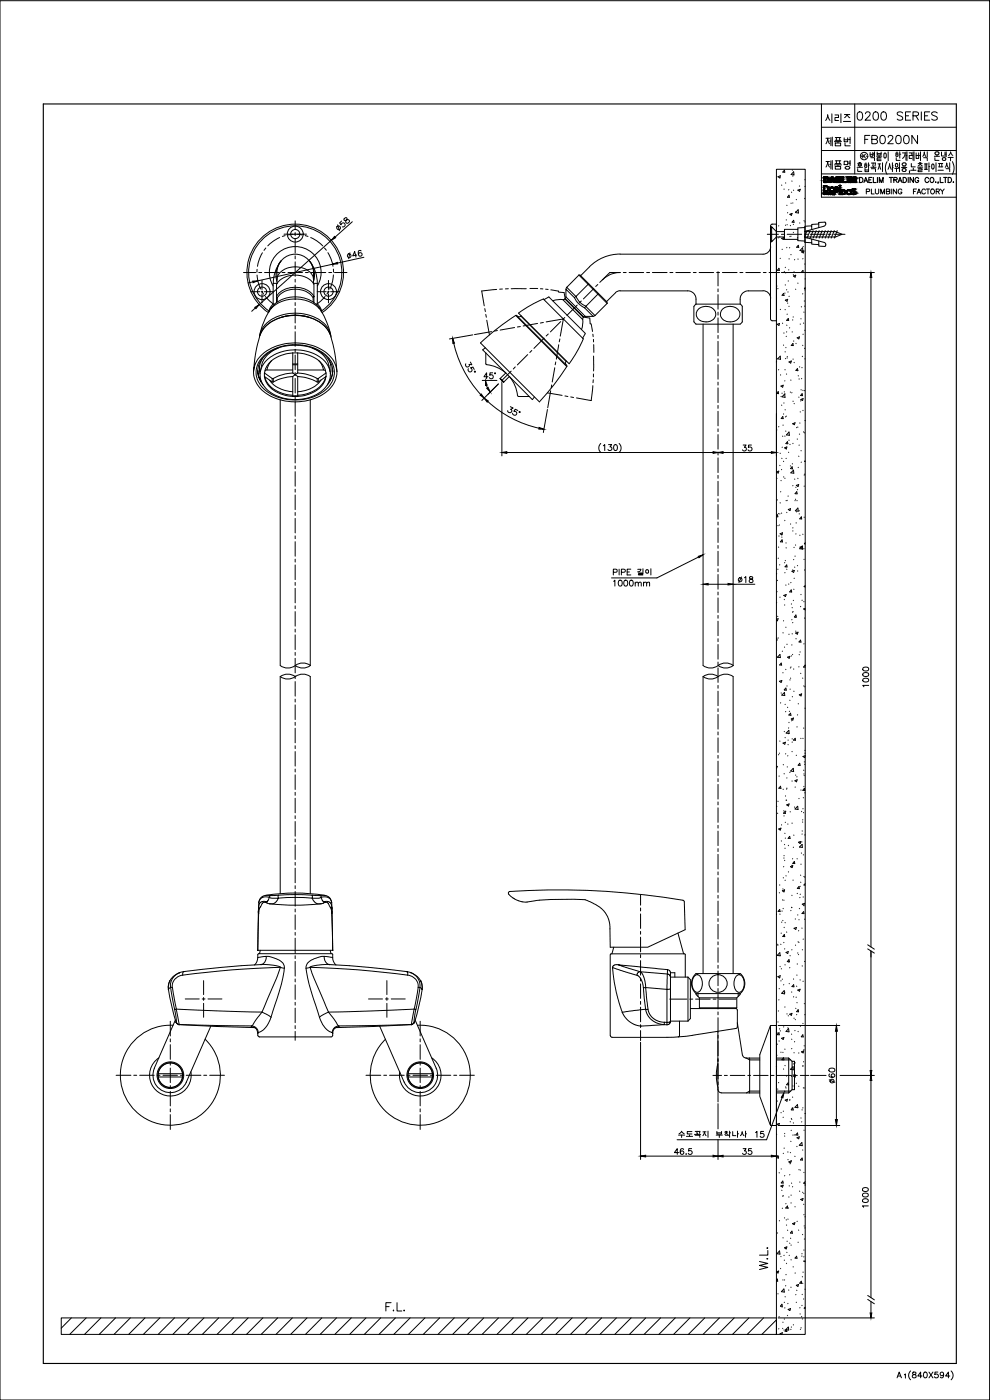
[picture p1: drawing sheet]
<svg xmlns="http://www.w3.org/2000/svg" width="297mm" height="420mm" viewBox="0 0 297 420" stroke-linecap="round" stroke-linejoin="round" font-family="sans-serif">
<defs><g id="words">
<text font-size="10.6" x="242.4" y="53.6">제품명</text>
<g font-size="8.8">
<text x="242.4" y="38.1">시리즈</text>
<text x="242.4" y="45.2">제품번</text>
</g>
<text font-size="7.5" x="99.8" y="70.6">58</text>
<text font-size="6.2" x="103" y="79">46</text>
<g font-size="5.7">
<text x="256.1" y="37.4">0200 SERIES</text>
<text x="258.2" y="44.4">FB0200N</text>
</g>
<g font-size="4.9">
<text x="143.9" y="115">45°</text>
<text x="221.5" y="136.5">35</text>
<text x="182.7" y="177.1">1000mm</text>
<text x="220.1" y="176">18</text>
<text x="261.4" y="207.4" transform="rotate(-90 261.4 207.4)">1000</text>
<text x="201.1" y="347.8">46.5</text>
<text x="221.5" y="347.8">35</text>
<text x="261.4" y="363.7" transform="rotate(-90 261.4 363.7)">1000</text>
</g>
<text font-size="4.4" x="258.6" y="59.3">PLUMBING FACTORY</text>
</g></defs>
<!-- layer: DWG -->
<g fill="none" stroke="#000" stroke-width=".3">
<path d="M186.1 76.2a13 13 0 0 0-9.2 3.9M231.2 67.8v28M231.2 67.8l.3-.5h1.5v29h-1.3l-.5-.5M231.2 74a2.26 2.26 0 0 1-2.2 2.3h-42.9M231.5 68.1h-.2v4.5h.2M235.4 68.8h4v3h-4zM235.4 69.5h-2.4l-1.5-1.4v4.5l1.5-1.5h2.4M239.4 71.8v.4l2.1 .1M241.5 68.3v4M241.5 68.3v-.4l2-.1v1.1M241.5 69.5h9.2l1.9 .8-1.9 .8h-9.2M241.5 68.3l-2.1 .1v.4"/>
<path d="M241.5 72.3v.4l2 .2M241.5 71.2l5.7 1.5M242.1 69.2l-.7 1.9M243.1 69.2l-1 2.3M243.5 72.9v.4l2.2 .1v.5l1.8 .1M243.5 71.8v1.1M244 69.2l-.9 2.3M244.9 69.2l-.9 2.3M245.7 67.2v1.1M245.7 72.3v1.1M245.8 69.2l-.9 2.3M246.7 69.2l-.9 2.3"/>
<path d="M247.2 67.9l-5.7 1.6M247.2 72.7l.5 .5v.5M247.6 69.2l-.9 2.3M247.7 67.2l-.1-.5-1.9 .1v.4l-2.2 .2v.4M247.7 73.7l-.2 .2M247.8 67.2l-.2 .4-.4 .3M248.5 69.2l-.9 2.3M249.4 69.2l-.9 2.3M250.3 69.2l-.9 2.3M251.2 69.2l-.9 2.3M80.5 93.8a14.5 14.5 0 0 1-2.8-21.6 14.5 14.5 0 0 1 21.8 0 14.5 14.5 0 0 1-2.9 21.6M80.7 93.3a14 14 0 0 1-2.6-20.8 14 14 0 0 1 21 0 14 14 0 0 1-2.6 20.8"/>
<path d="M81.4 92.6a8.8 8.8 0 0 1 8.8-3.4l.5 .1a7.4 7.4 0 0 1 5.1 3.3M81.7 92.1l-.7 .7-.3 .8M81.9 91.3h.5M82 85.8a7.8 7.8 0 0 1 6.6-11.8 7.8 7.8 0 0 1 6.6 11.8M82 85v6.3l-.9 1-.4 1.3M82 85h1.1M83 90.8v-5.5a7.2 7.2 0 0 1 9.2-1.9l1 .7 1 1.2v5.5M83.1 84.5a6.7 6.7 0 0 1 1.2-6.1 10.8 10.8 0 0 0-2.3 6.6M83.1 85.1a9 9 0 0 1 1.1-6.6 5.5 5.5 0 0 1 6.1-1.9 5.5 5.5 0 0 1 3.8 5.2v3.3M83.1 84a4.7 4.7 0 0 1 5-3.9 5.4 5.4 0 0 1 5.9 3.4l.1 .5M83.2 90.6v-1.3l-.1-.1a3.1 3.1 0 0 1 2.3-2.3 7.1 7.1 0 0 1 8.8 2.1l-.3 .3 .1 1.3M83.2 89.3a6.9 6.9 0 0 1 10.7 0"/>
<path d="M84.5 95.2a9.3 9.3 0 0 0-6.5 5.5M88.6 94.6l-2.2 .1-1.9 .5M88.6 94.6l-4.1 .6M88.6 94.6l2.2 .1 1.9 .5M88.6 94.6l4.1 .6M92.7 95.2a9.3 9.3 0 0 1 6.5 5.5M94.1 84.5a6.8 6.8 0 0 0-1.2-6.1 10.8 10.8 0 0 1 2.3 6.6M94.1 85h1.1M95.2 85v6.3h-.4M95.3 91.3l.8 1 .5 1.3M95.5 92.1l.7 .7 .3 .8M154.7 94.7l15.4 15.3"/>
<path d="M154.7 94.7l-5.9 4.2-4.6 4 17.6 17.7a73.8 73.8 0 0 0 8.3-10.6M154.8 94.7h.2l15.1 15M155.2 94.9l.6 .2 .5-.2M156.3 94.9l13.6 13.5M156.4 94.8l-.1 .1M163 89.7l12 12M163.1 89.7l-4.3 2.2-3.2 2.1 15.2 15.2M163.2 89.9l1.5-.8 10.9 11-.8 1.4M168.9 90l5.9 5.8M168.9 89.9h-1.5l-1.5 .4M169.6 89.7l-.7 .2M169.8 89.1v-2.3l2.5 2.5"/>
<path d="M169.8 89.1l-.2 .5M169.8 89.1l5.8 5.9M170.1 86.2l-.3 .6M172.8 88.9a5.4 5.4 0 0 0 3 3M172.8 88.9l-.5 .4a6.2 6.2 0 0 0 3.1 3.1M173.7 82.6h.3l8.2 8.1v.4M173.7 82.6l-3.6 3.6 2.7 2.8M173.7 82.6l8.5 8.5M175 95.2l-5.5-5.5 5.5 5.5M175 95.2h.1M175.1 95.2l-.3 .4v1.8l-.3 1.5M175.4 92.4l2.6 2.6h-2.4"/>
<path d="M175.6 95l-.5 .2M175.8 91.9l2.7 2.8M175.8 91.9l-.4 .5M176.7 85.2l-3.9 3.7M176.9 80.1l-2.7 2.7M178.5 94.7l-.5 .2M179.5 88.1l-3.7 3.8M182.2 91.1l-3.7 3.6M184.7 87.9l-2.7 2.6M186.1 87.3h20.2a2.46 2.46 0 0 1 2.5 2.5v1.5l-.6 .6v4.7l.6 .7M186.1 87.2l-.8 .2-.6 .4M208.8 91.3h13.3"/>
<path d="M209.5 92.8a3.2 3.2 0 0 1 5.3 1.3 2.98 2.98 0 0 1-4.7 2.1 2.07 2.07 0 0 1-.6-3.4zM210.9 97.3v102.4M216.7 92.8a3.3 3.3 0 0 1 5.3 1 2.84 2.84 0 0 1-1.5 2.6 2.84 2.84 0 0 1-2.9-.1 2.07 2.07 0 0 1-.9-3.5zM220 97.3v102.4M222.1 91.3l.6 .6v4.7l-.6 .7h-13.3M228.9 87.3h-4.3a2.46 2.46 0 0 0-2.5 2.5v1.5M229 87.2a2.26 2.26 0 0 1 2.2 2.3M76.1 111.5a9.2 9.2 0 0 0 7.2 8.3 15.3 15.3 0 0 0 16.3-3.8 7.1 7.1 0 0 0 1.5-4.5M77.3 111.2v.2a8 8 0 0 1 6.2-7 13.7 13.7 0 0 1 15.1 3.5 5.6 5.6 0 0 1 1.2 3.5M78 100.7a46.6 46.6 0 0 0-1.9 10.8 9.7 9.7 0 0 1 7.9-8 15.5 15.5 0 0 1 15.3 3.7 7.8 7.8 0 0 1 1.8 4.3M78 100.4a8.8 8.8 0 0 1 7.3-6 12.5 12.5 0 0 1 12.9 3.7l1 2.3M78 100.7a9 9 0 0 1 6.9-5.6 12.8 12.8 0 0 1 13.6 4.1l.7 1.5"/>
<path d="M78.1 111.4a8.6 8.6 0 0 1 7.2-6 12.5 12.5 0 0 1 12.5 3.4l.7 1.1 .5 1.5M78.1 111.4a7.1 7.1 0 0 0 5.3 7.6 13.2 13.2 0 0 0 14.2-2.7 5.8 5.8 0 0 0 1.4-4.9M78.4 114.5l-.6-1.1-.5-2a6.4 6.4 0 0 0 1.7 4.1M78.7 107.6l-.8 2.2 .1 2.4M79.1 106.8a14.8 14.8 0 0 1 19.5 .6 6.6 6.6 0 0 1-1.6 10.2 14.7 14.7 0 0 1-18.6-1.7 6.4 6.4 0 0 1 .7-9.1zM79.3 111.9l2.4 1.7M79.4 111.9l-.1 1.1 2.4 1.6M79.4 113a7.2 7.2 0 0 0 5.7 5.5l2.7 .5M79.4 113.1a7.6 7.6 0 0 0 6.5 5.3l1.9 .2M80.1 111h7.7M80.9 114.1a9.3 9.3 0 0 0 6.9 3.5M81.5 108.2a5.1 5.1 0 0 0-1.4 2.8l-.6 .3"/>
<path d="M81.7 114.6h.3M81.7 113.6h.3M81.7 113.6v1M82 113.6v1M83.5 104.4a7.7 7.7 0 0 0-5 5.3l-.4 1.7M87.8 105.9a9.4 9.4 0 0 0-7.7 4l-.7 2M87.8 111.9l.8 .5-.8 .6M87.8 113a14.2 14.2 0 0 0-5.8 1.6M87.8 111.9a14.2 14.2 0 0 0-5.8 1.7M87.8 119h1.5M87.8 105.9v6M87.8 113v6"/>
<path d="M87.8 109.2h1.5M87.8 109.5h1.5M87.8 118.8h1.5M87.8 105.9h1.5M89.3 105.9a9.4 9.4 0 0 1 7.8 4l.7 2M89.3 111.9l-.7 .5 .7 .6v6M89.3 113a14.2 14.2 0 0 1 5.9 1.6M89.3 111.9a14.2 14.2 0 0 1 5.9 1.7M89.3 111h7.7M89.3 105.9v6M93.6 104.4a7.7 7.7 0 0 1 5.1 5.3l.3 1.7M95.2 114.6h.3"/>
<path d="M95.2 113.6h.3M95.2 113.6v1M95.5 113.6v1M95.7 108.2a5.4 5.4 0 0 1 1.3 2.8l.7 .3M96.3 114a8.9 8.9 0 0 1-7 3.6M97.7 113.1a7.6 7.6 0 0 1-6.4 5.3l-2 .2M97.8 113a7.2 7.2 0 0 1-5.7 5.5l-2.8 .5M97.8 111.9v1.1l-2.3 1.6M97.8 111.9l-2.3 1.7M98.4 107.6l.9 2.2-.2 2.4M99.2 100.4a16 16 0 0 0-4.4-8.7 10.6 10.6 0 0 0-13.6 1.1 22.3 22.3 0 0 0-3.3 8.4M99.2 100.7a46.6 46.6 0 0 1 1.9 10.8"/>
<path d="M99.2 100.4l.1 .8M99.8 111.4l-.3 1.6-.7 1.5M99.8 111.4a6.4 6.4 0 0 1-1.6 4.1M99.8 111.2v.2M145.6 104.4l-.8 .6 14.9 14.9 .7-.8M145.8 105.9v3.3M145.8 109.2l.1 .2a11.4 11.4 0 0 1 5.8 2.5l-1.7 1.7M151.1 114.7l1.7-1.7a10.4 10.4 0 0 1 2.5 5.7M155.3 118.7l.3 .3M155.5 119h3.3M169.9 108.5l-.2 .5 .2 .5M170 109.7l.1 .3"/>
<path d="M175 101.7l-2.1 4.2-2.1 3.2M84.1 120v79.7M93.1 120v79.7M84.1 203.1v65.1M93.1 203.1v65.1M210.9 203.1v89.1M220 203.1v89.1M50.5 296.9l1 5 1.3 4.9M50.9 294.4l-.3 .9-.1 1.6M50.9 294.4l-.3 1v1.5M51.7 296.3l1.2 6.5M53.8 291.9a4.5 4.5 0 0 0-2.4 6.1l1 4.9"/>
<path d="M53.8 291.9l-.5 .2a5 5 0 0 0-2.4 2.3M54.8 292.7a3.4 3.4 0 0 0-3.1 3.6h-.5l-.7 .6M55.1 291.6l-.3 .5v.6M55.1 291.6l-1.3 .3M77.3 287.4l2.6-.4-.4 1.7-1.1 .8M77.3 287.4l-.2 1.2-.8 1M77.3 286.5v.9M77.6 286.2h22M77.6 286.2l-.2 .2M78.1 285.2l-.2 1M78.4 289.5a288.8 288.8 0 0 0-23.3 2.1M78.4 289.5h2.2a7.4 7.4 0 0 1 3.6 .7l-1.3 3.6-4.3 9.9"/>
<path d="M78.4 289.5h-.1M79.9 287a6.7 6.7 0 0 1 5.2 2.5l.2 1.1M85.3 290.6a10 10 0 0 0-4.9-.2l-11 .7-14.6 1.6M85.3 290.6a52.2 52.2 0 0 1-3.4 12.8l-.6 1.9M91.8 290.6a56.1 56.1 0 0 0 3.5 12.8l.5 1.9M93 290.3a275.3 275.3 0 0 1 29.3 2.4M93 290.3l1.3 3.5 4.3 9.9M93 290.3l-1.2 .3M97.2 287l.5 1.7 1.1 .8a288.8 288.8 0 0 1 23.2 2.1M97.2 287a6.7 6.7 0 0 0-5.2 2.5l-.2 1.1M97.2 287l2.6 .4M98.8 289.5h-2.2a6 6 0 0 0-3.6 .8"/>
<path d="M98.8 289.5h.1M99.1 285.2l.2 1M99.6 286.2l.2 .3a3.4 3.4 0 0 0 1 3.1M122.3 292.7a3.4 3.4 0 0 1 3.2 3.6h.5l.6 .6v-1.6l-.4-.9M122.3 292.7v-.6l-.3-.5 1.8 .5a5 5 0 0 1 2.4 2.3M123.3 291.9a4.4 4.4 0 0 1 2.6 5.3l-1.1 5.7M125.5 296.3l-1.2 6.5M126.3 294.4l.3 1a32.1 32.1 0 0 1-1.6 9.4l-.6 2M184.1 284.3l-.5 2M203.4 280l1.7 6.3M208.4 292.9a1.27 1.27 0 0 1 1.4-.2 1.27 1.27 0 0 1 .7 1.1 2.94 2.94 0 0 1-1.3 4 3 3 0 0 1-1.1-4.5zM208.8 292.2h13.3a4 4 0 0 1 0 6h-13.3"/>
<path d="M208.8 292.2a4 4 0 0 0 0 6M208.9 298.5l.9 1v3l.3 .2M209.8 299.5h11.3M221 292.9a1.27 1.27 0 0 1 1.3-.2 1.27 1.27 0 0 1 .8 1.1 2.94 2.94 0 0 1-1.3 4 3 3 0 0 1-1.1-4.5zM222 298.2v.3l-.9 1v3l-.3 .2M52.8 306.8l.1-.1a7.9 7.9 0 0 0-.5-3.8h.5l.8 4.6M52.8 306.8l.4 .5 .5 .2M52.8 306.8h.1M52.9 302.9l25.7 .8M52.9 306.7l.3 .5 .6 .2M52.9 306.8l.1 .2M53 307.1l.2 .1"/>
<path d="M53.4 307.4l.3 .1M53.4 307.4h.1M53.7 307.5l22.7 .9M53.7 307.5h.1M53.8 307.5l21.7 .4M53.8 307.4v.1M75.5 307.9l-.1 .2 .1 .1 .8 .2M75.5 307.9a2.02 2.02 0 0 1 2 2M76.2 308.3l.7 .5 .4 1.2M77.3 310v.7M77.5 309.9l-.2 .1M78.6 303.7l2.7 1.6"/>
<path d="M78.6 303.7l-3.1 4.2M81.3 305.3l-1.1 2.4a5 5 0 0 1-2.7 2.2M98.6 303.7l-2.8 1.6 1.2 2.4a5 5 0 0 0 2.7 2.2 2.03 2.03 0 0 1 1.9-2M98.6 303.7l3 4.2M99.7 309.9l.1 .1M101 308.3a2.18 2.18 0 0 0-1.2 2.7l-.5 .2h-21.4l-.5-.5M101.6 307.9v.3l-.7 .2M123.4 307.5l-21.8 .4M123.4 307.4v.1M123.4 307.5l-22.6 .9M123.5 307.5h.1M123.7 307.4l-.3 .1"/>
<path d="M123.8 307.4h-.1M124.2 307.1l-.2 .1M124.2 302.9l-25.6 .8M124.2 302.9l-.8 4.6M124.2 302.9h.6a7.9 7.9 0 0 0-.5 3.8M124.3 306.7l-.3 .5-.6 .2M124.3 306.7v.1M124.3 306.8l-.1 .2M124.3 306.8l-.3 .5-.5 .2M124.4 306.8h.1M209.8 302.5h11.3M215.4 319.1a13.6 13.6 0 0 0 0 7.3"/>
<path d="M223.9 317.5l1 .6h3.1M228 317.5h-3.1v10.5h3.1M231.1 307.9l-3.1 8.6v12.5l3.1 8.6M231.2 307.8v29.9M231.4 307.8h1.6M231.4 307.8l-.2 .1M233 318.1h4.2M233 317.5h3.6l1.1 1M233.5 307.8h18.5M238.4 318.5v8.5M251 309.5v26.5M47.5 323.2h7.2"/>
<path d="M47.5 322.2h7.2M122.5 323.2h7.2M122.5 322.2h7.2M228 327.4h-3.1l-1 .6M231.2 337.6l.2 .1M231.4 337.8h1.6M233 327.4h4.2M233.5 337.8h18.5M237.7 327l-1.1 1h-3.6M248.8 320.8l.7-.3a.76 .76 0 0 1 1 .7 .96 .96 0 0 1-1 .5 .96 .96 0 0 1-.8-.6zM248.8 324.1l1.7 .7M249 322.3l-.2 .1a.87 .87 0 0 0 .7 1 .87 .87 0 0 0 1-.6 .54 .54 0 0 0-.5-.6 .54 .54 0 0 0-.6 .5 .54 .54 0 0 0 .5 .6"/>
<path d="M269.2 413.5l.6-1.7 .7 1.7M269.4 413h.8M271.4 412.6l.3-.3v1.3M273.2 411.4a1.78 1.78 0 0 0 0 2.7M273.9 411.9v.5l.8 .2 .2 .4a.59 .59 0 0 1-.5 .5 .59 .59 0 0 1-.7-.3l.3-.6 .8-.4-.1-.3zM276.6 413h-1.2l.8-1.2v1.7M277.3 411.9a.85 .85 0 0 1 1 .6 .85 .85 0 0 1-.6 1l-.5-.3-.1-.7zM278.7 411.8l1.2 1.7M279.9 411.8l-1.2 1.7M281.4 411.8h-.9v.7a.62 .62 0 0 1 .9 0 .62 .62 0 0 1-.1 1 .62 .62 0 0 1-.9-.3M283.1 412.4a.53 .53 0 0 1-.7 .4 .53 .53 0 0 1-.2-.8 .53 .53 0 0 1 .8 0l.1 .4a.83 .83 0 0 1-.6 1.1l-.3-.2M285 413h-1.3l.9-1.2v1.7"/>
<path d="M285.4 411.4a1.78 1.78 0 0 1 0 2.7"/>
<circle cx="88.6" cy="70.3" r="2.39"/>
<circle cx="88.6" cy="70.3" r="1.38"/>
<circle cx="78.6" cy="87.5" r="2.39"/>
<circle cx="78.6" cy="87.5" r="1.38"/>
<circle cx="98.6" cy="87.5" r="2.39"/>
<circle cx="98.6" cy="87.5" r="1.38"/>
<circle cx="215.4" cy="295.2" r="2.69"/>
<circle cx="51.1" cy="322.7" r="3.7"/>
<circle cx="126.1" cy="322.7" r="3.7"/>
<circle cx="249.6" cy="324.4" r=".59"/>
</g>
<!-- layer: CL -->
<g fill="none" stroke="#000" stroke-width=".3">
<path d="M78.7 75.9l-.8 1.8-.6 2.2M79.8 74.4l-.6 .7M83.9 71.3l-1.8 1-1.8 1.5M85.2 70.3h2.7M85.6 70.7l-.9 .3M86.4 70.5a9.3 9.3 0 0 1 4.3 0M88.3 70.3h.5M88.6 66.3v2.6M88.6 69.8v.9M88.6 71.5v4.4M88.6 76.8v.9M88.6 78.6v4.3"/>
<path d="M89.2 70.3h2.7M91.6 70.7l.8 .3M93.2 71.3a10.6 10.6 0 0 1 3.6 2.5M97.4 74.4l.5 .7M98.4 75.8a10.7 10.7 0 0 1 1.5 4.1M230.2 70.3h3.4M234.4 70.3h.9M236.2 70.3h4.3M241.4 70.3h.9M243.2 70.3h4.4M248.4 70.3h.9M250.2 70.3h3.3"/>
<path d="M73.1 81.8h3.7M75.2 87.5h2.8M77.1 82.6a9.8 9.8 0 0 0 1.1 4.1M77.1 80.8v.9M77.6 81.8h.9M78.4 87.5h.4M78.6 84.2v2.7M78.6 87.3v.5M78.6 88.2v2.7M78.7 87.5l.4 .8M79.3 87.5h2.7M79.4 81.8h4.4"/>
<path d="M79.6 89l2.4 2.2M84.6 81.8h.9M86.4 81.8h4.4M88.6 83.8v.9M88.6 85.6v4.3M88.6 90.8v.9M88.6 92.5v4.4M88.6 97.8v.9M88.6 99.6v4.3M91.7 81.8h.8M93.4 81.8h4.3M95.2 87.5h2.7"/>
<path d="M97.5 88.9l-2.3 2.3M98.3 87.5h.5M98.6 87.5l-.5 .8M98.6 84.2v2.7M98.6 87.3v.5M98.6 88.2v2.7M98.6 81.8h.9M99.2 87.5h2.7M100 82.5a9.8 9.8 0 0 1-1.1 4.2M100 80.8l.1 .9M100.4 81.8h3.7M147.5 99.5l-5.1 .9"/>
<path d="M149.2 99.2l-.8 .2M154.4 98.3l-4.3 .8M156.1 98l-.9 .1M161.3 97.1l-4.3 .7M163 96.8l-.9 .1M163.9 96.6l5.1-.9-.9 5.2M168.2 96.5l-3.1 3.1M169.5 95.3l-.7 .6M173.2 91.6l-3.1 3.1M174.4 90.3l-.6 .6M178.1 86.6l-3.1 3.1M179.4 85.4l-.7 .6"/>
<path d="M186.1 81.8a7.2 7.2 0 0 0-5.3 2.2M186.1 81.8h-3.1l-3 3M187 81.8h.9M188.8 81.8h4.3M194 81.8h.9M195.7 81.8h4.5M201 81.8h.9M202.8 81.8h4.3M208 81.8h.9M209.8 81.8h4.3M215 81.8h.9M215.4 81.5v4.3"/>
<path d="M215.4 86.7v.8M215.4 88.4v4.4M215.4 93.7v.9M215.4 95.4v4.4M216.7 81.8h4.4M222 81.8h.9M223.8 81.8h4.3M229 81.8h.9M230.8 81.8h3.1M88.6 104.8v.9M88.6 106.6v4.4M88.6 111.8v.9"/>
<path d="M88.6 113.6v4.3M88.6 118.8v.9M153.4 111.4l-3 2.9M154.6 110.1l-.6 .6M158.3 106.4l-3.1 3.1M159.6 105.2l-.6 .6M163.3 101.5l-3.1 3.1M164.5 100.2l-.6 .6M165.2 117.3l-.9 5.1M165.5 115.5l-.1 .9M166.5 110.4l-.8 4.2M166.8 108.6l-.2 .9"/>
<path d="M167.6 103.5l-.7 4.3M168 101.7l-.2 .9M215.4 100.7v.9M215.4 102.4v4.4M215.4 107.7v.8M215.4 109.4v4.4M215.4 114.7v.9M215.4 116.4v4.4M88.6 120.6v4.3M88.6 125.8v.9M88.6 127.6v4.4M88.6 132.8v.9"/>
<path d="M88.6 134.6v4.3M88.6 139.8v.9M215.4 121.7v.9M215.4 123.4v4.4M215.4 128.7v.8M215.4 130.4v4.4M215.4 135.7v.9M215.4 137.4v4.4M88.6 141.6v4.3M88.6 146.8v.9M88.6 148.5v4.5M88.6 153.8v.9"/>
<path d="M88.6 155.6v4.3M215.4 142.7v.9M215.4 144.4v4.4M215.4 149.7v.9M215.4 151.4v4.4M215.4 156.7v.9M215.4 158.5v4.3M88.6 160.8v.9M88.6 162.6v4.3M88.6 167.8v.9M88.6 169.5v4.4M88.6 174.8v.9"/>
<path d="M88.6 176.6v4.3M215.4 163.7v.8M215.4 165.4v4.4M215.4 170.7v.9M215.4 172.4v4.4M215.4 177.7v.9M215.4 179.5v4.3M88.6 181.8v.9M88.6 183.6v4.3M88.6 188.8v.9M88.6 190.5v4.4M88.6 195.8v.9"/>
<path d="M88.6 197.6v4.3M215.4 184.7v.8M215.4 186.4v4.4M215.4 191.7v.9M215.4 193.4v4.4M215.4 198.7v.9M88.6 202.8v.9M88.6 204.6v4.3M88.6 209.8v.9M88.6 211.5v4.4M88.6 216.8v.9M88.6 218.6v4.3"/>
<path d="M215.4 200.4v4.4M215.4 205.7v.8M215.4 207.4v4.4M215.4 212.7v.9M215.4 214.4v4.4M215.4 219.7v.9M88.6 223.8v.9M88.6 225.6v4.3M88.6 230.8v.9M88.6 232.5v4.4M88.6 237.8v.9M88.6 239.6v4.3"/>
<path d="M215.4 221.4v4.4M215.4 226.7v.8M215.4 228.4v4.4M215.4 233.7v.9M215.4 235.4v4.4M88.6 244.8v.9M88.6 246.5v4.5M88.6 251.8v.9M88.6 253.6v4.3M88.6 258.8v.9M215.4 240.7v.9M215.4 242.4v4.4"/>
<path d="M215.4 247.7v.8M215.4 249.4v4.4M215.4 254.7v.9M215.4 256.4v4.4M88.6 260.6v4.3M88.6 265.8v.9M88.6 267.5v4.4M88.6 272.8v.9M88.6 274.6v4.3M88.6 279.8v.9M192.2 268.6v3.1M192.2 272.5v.9"/>
<path d="M192.2 274.3v4.3M192.2 279.5v.9M215.4 261.7v.9M215.4 263.4v4.4M215.4 268.7v.8M215.4 270.4v4.4M215.4 275.7v.9M215.4 277.4v4.4M55.6 299.8h4.2M60.7 299.8h.8M61.1 294.3v4.2M61.1 299.4v.8"/>
<path d="M62.4 299.8h4.2M88.6 281.6v4.3M88.6 286.8v.9M88.6 288.5v4.4M88.6 293.8v.9M88.6 295.6v4.3M110.6 299.8h4.2M115.7 299.8h.8M116.1 294.3v4.2M116.1 299.4v.8M117.4 299.8h4.2M192.2 281.3v4.4"/>
<path d="M192.2 286.5v.9M192.2 288.3v4.4M192.2 293.5v.9M192.2 295.3v4.3M201 299.8h5.1M207 299.8h.9M208.7 299.8h4.4M214 299.8h.8M215.4 282.7v.8M215.4 284.4v4.4M215.4 289.7v.9M215.4 291.4v4.4"/>
<path d="M215.4 296.7v.9M215.4 298.5v4.3M215.7 299.8h5.2M51.1 306.5v4.4M51.1 311.8v.9M51.1 313.5v4.4M51.1 318.8v.9M61.1 301.1v4.2M88.6 300.8v.9M88.6 302.6v4.3M88.6 307.8v.9M88.6 309.5v2.7"/>
<path d="M116.1 301.1v4.2M126.1 306.5v4.4M126.1 311.8v.9M126.1 313.5v4.4M126.1 318.8v.9M192.2 300.5v.9M192.2 302.3v4.4M192.2 307.5v.9M192.2 309.3v3M215.4 303.7v.8M215.4 305.4v4.4M215.4 310.7v.9"/>
<path d="M215.4 312.4v4.4M215.4 317.7v.9M215.4 319.4v4.4M34.8 322.7h4.5M40.1 322.7h.9M41.9 322.7h4.4M47.2 322.7h.8M48.9 322.7h4.4M51.1 320.5v4.4M51.1 325.8v.8M51.1 327.5v4.4M51.1 332.8v.9"/>
<path d="M51.1 334.5v4.5M54.1 322.7h.9M55.9 322.7h4.4M61.1 322.7h.9M62.9 322.7h4.5M109.8 322.7h4.5M115.1 322.7h.9M116.9 322.7h4.4M122.1 322.7h.9M123.9 322.7h4.4M126.1 320.5v4.4M126.1 325.8v.8"/>
<path d="M126.1 327.5v4.4M126.1 332.8v.9M126.1 334.5v4.5M129.2 322.7h.8M130.9 322.7h4.4M136.1 322.7h.9M137.9 322.7h4.4M213.9 322.7h2.6M215.4 324.7v.8M215.4 326.4v4.3M217.3 322.7h.9M219.1 322.7h4.4"/>
<path d="M224.4 322.7h.8M226.1 322.7h4.4M231.4 322.7h.8M233.1 322.7h4.4M238.3 322.7h.9M240.1 322.7h2.6"/>
</g>
<!-- layer: D -->
<g fill="none" stroke="#000" stroke-width=".3">
<path d="M247.1 55.8h1l.5 .4 .1 .6-.3 .5-1.3 .2zM247.4 56h.6l.5 .5-.1 .6-.7 .3a.42 .42 0 0 1-.4-.2 .42 .42 0 0 1 .1-.5zM247.9 57.9l.2-.1 .2 .6h-.6zM248.4 57.8h.4l-.3 .1 .3 .1-.3 .1v.2h.4l-.1 .1a.27 .27 0 0 1-.4-.1 .27 .27 0 0 1 0-.3zM249 57.8l.1 .1a.25 .25 0 0 0 0 .4 .25 .25 0 0 0 .3 0v.1a.35 .35 0 0 1-.5-.1 .35 .35 0 0 1 .1-.5zM249.5 57.8l.1 .6zM249.7 57.8h.2l.1 .5 .3-.5v.6l-.1-.5-.1 .5-.2-.5-.2 .5zM250.6 56.2l.9 .1-.2 .5 .4 .4-.2 .3-.9 .1zM251.8 56.2h.4v2.2h-.4zM252.4 57h.8l.5 .3v.5l-.3 .5-1 .1zM252.7 57.2h.5l.3 .3-.1 .5-.3 .2a.37 .37 0 0 1-.4-.2 .37 .37 0 0 1 0-.4zM255.8 56.7l.9-.1v.3l-.6-.2-.2 .3 .9 .7v.4l-.4 .3-.8-.1v-.3l.3 .3 .6-.3-.1-.3-.8-.5z"/>
<path d="M99.4 72.1l-21.6 19.3M99.8 79.3l-22.5 5M75.9 84.6l-1.5 .3M76.6 92.4l-1.1 1M234.4 81.8h27.9M261.3 83.3v200.9M135.8 101.6a34.2 34.2 0 0 0 8.4 16.8M140.5 110.7a.62 .62 0 0 0 .3 .9 .62 .62 0 0 0 .8-.4 .62 .62 0 0 0-.4-.8l.7-.2 .4 .7M141.1 108.7l.5 .8-.9-.2a.57 .57 0 0 1-.6 .8 .57 .57 0 0 1-.3-.9M141.9 100.5l-7.1 1.2M149.5 115.2l-4.9 5M146.4 120.5a33.6 33.6 0 0 0 15.4 8"/>
<path d="M153.1 122l.9 .5-.8 .4a.58 .58 0 0 1 .2 .7 .58 .58 0 0 1-.7 .3 .58 .58 0 0 1-.3-.7M155.4 123.2l-.8-.4-.4 .6a.63 .63 0 0 1 .8 .5 .63 .63 0 0 1-.5 .7 .63 .63 0 0 1-.7-.6M164.3 122.9l-1.3 6.9M209.6 167.2l-12.5 6.2h-13.6M84.1 199.7a3.7 3.7 0 0 0 4.5 0M88.6 199.7a3.6 3.6 0 0 1 4.5 0 3.7 3.7 0 0 1-4.5 0zM211 199.7a3.7 3.7 0 0 0 4.5 0M215.5 199.7a3.6 3.6 0 0 1 4.5 0 3.7 3.7 0 0 1-4.5 0zM84.1 203a3.8 3.8 0 0 1 4.5 .1 3.8 3.8 0 0 1-4.5-.1zM88.6 203.1a3.7 3.7 0 0 1 4.5 0M211 203a3.8 3.8 0 0 1 4.5 0 3.7 3.7 0 0 1-4.5 0zM215.5 203.1a3.7 3.7 0 0 1 4.5 0"/>
<path d="M260.3 284.8l2 1.2M260.3 283.5l2 1.4M261.3 285.4v35.9M192.2 312.8v35.2M233 307.8v30M207.6 339.6h-1.4v.7h1.4M208.6 339.6h.6M209.2 339.5l-.2 .6M209.3 339.6h.7M210 339.5l-.2 .6M210.9 339.7h.9M211.4 339.7v.2"/>
<path d="M212.4 339.5v1.8M215.1 339.6v.8h1.4v-.8M215.1 340h1.4M215.4 331.2v7.6M217.4 339.8h1M217.7 339.6h.4M218.9 340h.3M218.9 339.5v1M219.8 339.6v1.2h1M221.3 339.5v1.8M222.7 339.8l.5 1M222.7 339.6l-.5 1.2"/>
<path d="M223.7 339.5v1.8M226.7 339.9l.4-.3v1.7M229.1 339.6h-.8l-.1 .7a.63 .63 0 0 1 .9 0 .63 .63 0 0 1-.1 .9 .63 .63 0 0 1-.9-.2M234.7 329.4l-4.7 12.7h-26.8M252.1 322.7h10.2M261.3 324.3v65.2M192.2 347h21.8M203.6 340.7h1.8M204.5 340.7v.7M205.3 340.2l-.8-.7-.8 .7M206 341h1.8M206.9 340.6v.4"/>
<path d="M208.4 340.4h1.8M208.6 340.7h1.4v.6M209.3 340.1v.3M210.9 340.8l.5-1 .4 1M214.9 340.7h1.8M215.4 342.1v5.9M215.8 340.7v.7M217 347h14.4M217.5 340.5l.4-.7 .5 .7M217.6 340.7h1.3v.6M221.3 340.3h.3M223.7 340.3h.3"/>
<path d="M227.9 378.6l2.5 .6-2.5 .6 2.5 .6-2.5 .6M230.1 374.6h.3zM230.3 377.7v.2zM230.4 375.3v1.4h-2.5M115.8 392.1h1M117.3 390.9h-1.5v2.5M118.1 393.2v.2zM119.1 390.9v2.5h1.5M121.2 393.2v.2zM233.5 395.5h28.8M260.3 390l2 1.3M260.3 388.8l2 1.3"/>
<path d="M261.3 390.7v3.3"/>
<circle cx="247.4" cy="58.1" r=".18"/>
<circle cx="247.4" cy="58.1" r=".28"/>
<circle cx="248" cy="58" r=".1"/>
<circle cx="249.7" cy="56.9" r=".56"/>
<circle cx="249.7" cy="56.9" r=".76"/>
<circle cx="251.1" cy="57.2" r=".32"/>
<circle cx="254.7" cy="57.7" r=".77"/>
<circle cx="254.7" cy="57.7" r=".57"/>
<circle cx="155.9" cy="123.6" r=".15"/>
<circle cx="51.1" cy="322.7" r="4"/>
<circle cx="126.1" cy="322.7" r="4"/>
</g>
<!-- layer: HT -->
<g fill="none" stroke="#000" stroke-width=".3">
<path d="M233 50.8h8.6v349.7h-8.6zM233.4 53l.7-.3-.2 .7zM235.4 51.1l.1 .6-.6-.1zM236.7 58.6l.2 .6h-.6zM238.1 51.6l.2 .9-.9-.1zM240.1 56.8l-.2 .6-.5-.3M234.5 71.5l.7-.2-.2 .6zM237 64.3l.7-.2-.3 .5zM238.1 66.1l.2 .6h-.6zM239.5 62.9l.1 1-.9-.1zM239.5 73.6l.1 .7-.6-.1zM240.5 75.6l.7-.3-.2 .6z"/>
<path d="M240.8 74.4l.1 .9-.9-.1zM233.7 97.7l-.5-.4 .7-.2-.2 .6M233.7 80.5l.1 .7-.5-.1zM235.1 88.1l.1 .6-.5-.1zM235.6 90.1l.7-.3-.2 .6zM236.6 96.2l-.6-.1 .5-.5 .1 .6M238.1 82.8l.7-.2-.3 .6zM240.9 81.2l.1 .6-.6-.1zM241.6 86.3l-.3 .3h.3M233.5 117.5l.1 .7-.6-.1zM234.2 107.8l-.9-.1 .8-.8 .1 1M234.3 115.9l.7-.3-.2 .6z"/>
<path d="M235.4 118.3l.1 1-.8-.2zM237.4 108.3l-.7 .3 .5 .4 .2-.6M237.9 103.1l.1 .6h-.6zM239.2 101.4l.7-.3-.3 .6zM239.3 110.6l.1 .7-.6-.1zM240.3 119.9l.7-.3-.2 .6zM240.7 118.2l.1 .5h-.6zM234.9 125l.1 .6h-.6zM235.4 134.4l.7-.3-.2 .6zM236.3 132.5l.1 .7-.6-.1zM236.7 129.7l.2 .9-.9-.1zM237.8 127.2l.7-.3-.2 .6z"/>
<path d="M241.6 126.2h.1M241.6 138.3l-.2 .1 .2 .2M233 154.9l.3-.4 .1 .6h-.4M233 141.6l.7-.2-.2 .6zM236.5 152.9l.7-.2-.2 .5zM237.7 140.1l.1 .6-.6-.1zM238.1 141.1l.1 .9-.9-.1zM238.9 145.7l.7-.3-.2 .6zM239.1 148.2h-.6l.6-.6 .1 .6M239.4 152.5l.1 .9-.9-.1zM240.5 155.1v.6h-.6zM234.1 160.2l.7-.3-.2 .6z"/>
<path d="M234.7 162l.1 .6h-.7zM235.2 178.7l.7-.3-.2 .6zM236.1 170.1h-.6l.6-.6v.7M237.4 177l.1 .7-.6-.1zM237.6 171.5l.7-.3-.2 .6zM240 164.2l.7-.2-.2 .5zM240.8 164.8l-.9-.1 .8-.8 .1 .9M241.6 162.9l-.3 .3h.3M241.6 175.7l-.3 .4h.3M233 191.6l.1 .5h-.1M233 185.9l.5-.2-.2 .6-.3-.2M234 196.4l.1 1-.8-.2z"/>
<path d="M234.4 199l.1 .6h-.6zM236.3 197.2l.7-.2-.2 .6zM238.7 190l.7-.3-.2 .6zM238.8 184.6l.1 .6h-.6zM240.3 192.7h-.6l.5-.6 .1 .6M241.6 199.6l-.5 .6h.5M241.6 182.6l-.5 .2 .5 .2M233.8 204.5l.8-.3-.2 .6zM234.6 208.6l.8-.8 .1 .9zM235.8 206.5l.1 .6h-.6zM236.7 219.2l.1 .9-.9-.1zM237.2 214l.1 .7-.6-.1z"/>
<path d="M237.4 215.8l.7-.3-.2 .6zM240.3 208.8l-.5-.3 .7-.3-.2 .7M233 230.1l.2-.1-.2 .6M233 230.5v.1M234.2 236l.1 .6h-.6zM234.9 223l.8-.2-.2 .6zM238 230.6l.1 1-.9-.2zM238.5 234.3l.7-.3-.2 .6zM238.6 221.6l.1 .6-.6-.1zM239.9 229.1l.2 .6h-.6zM241.3 236.6l.2 .6h-.6zM241.6 226.8l-.7 .2 .5 .4 .2-.5"/>
<path d="M233.6 248.8l.7-.3-.2 .6zM235.6 243.5l.1 .6h-.6zM236.8 241.3l-.7 .3 .5 .3 .2-.6M236.9 251l-.4 .6h.6l-.2-.6M238.3 258.5l.2 .7-.6-.1zM239.3 242l-.8 .8 .9 .2v-1M239.6 252.8l.7-.2-.2 .6zM239.9 254.2l.8-.8v.9zM233 274.3h.1M233 274.3v.1M234.1 273.6l-.6-.1 .4-.5 .2 .6M234.7 267.3l.7-.3-.2 .7z"/>
<path d="M237.2 260.1l.7-.3-.2 .6zM238.3 278.6l.7-.3-.2 .6zM239.7 266.1l.2 .6-.7-.1zM240.7 271.4l.7-.3-.2 .6zM241.1 273.6l.1 .6h-.6zM241.6 265.2l-.4 .4h.4M233.2 286.7l.8-.8 .1 1zM233.4 293.1l.7-.3-.2 .7zM235.3 297.3l.1 1-.9-.2zM235.3 280.5l.2 .6h-.6zM235.8 285.8l.7-.2-.2 .6zM236.7 288l.2 .6h-.7z"/>
<path d="M238.1 295.5l.1 .7-.6-.1zM239.4 297.1l.7-.2-.2 .6zM233.7 309.9l.1 .7-.6-.1zM234.5 311.6l.7-.2-.2 .6zM235.1 317.5l.1 .6h-.6zM236.6 308.7l.1 1-.9-.2zM236.9 304.4l.7-.3-.2 .6zM239.5 303l.1 .7-.6-.1zM240.9 310.6l.1 .6h-.6zM241 316l-.5-.3 .7-.3-.2 .6M233.2 337.4l.6-.3-.1 .6zM235.6 330.2l.7-.3-.2 .6z"/>
<path d="M236.5 325l.1 .6-.6-.1zM237.9 332.5l.1 .6h-.6zM238 320.1v1l-.8-.2zM238 322.9l.7-.2-.2 .6zM239.3 331.5l.1 .9-.9-.1zM241.6 334.2h.1M233.5 346.9l.1 .7-.6-.1zM234.9 354.5l.1 .5h-.6zM234.9 355.7l-.6 .2 .5 .4 .2-.6M236.7 348.7l.7-.3-.2 .6zM239.4 340.7l-.6-.1 .5-.6 .1 .7M239.6 341.8l-.5-.3 .7-.3-.2 .6"/>
<path d="M240.2 360l.7-.3-.2 .6zM240.6 342.9l.1 .9-.9-.1zM240.7 348.1h-.5l.5-.5v.6M241.6 355.6h.1M241.6 354.6l-.5 .5 .5 .1M233.9 375.4l.1 1-.9-.1zM236.1 374.2l-.7 .3 .5 .3 .2-.6M236.3 362v.6l-.5-.1zM237.6 369.5l.1 .6-.5-.1zM237.8 367.2l.7-.3-.2 .6zM239 377l.1 .6h-.6zM241.6 378.4l-.3 .1 .3 .2"/>
<path d="M18.4 395.5h214.6v5h-214.6zM21.4 395.5l-3 3.1M25.9 395.5l-5 5M30.3 395.5l-4.9 5M34.7 395.5l-4.9 5M39.1 395.5l-4.9 5M43.5 395.5l-4.9 5M48 395.5l-5 5M52.4 395.5l-4.9 5M56.8 395.5l-4.9 5M61.2 395.5l-4.9 5M65.6 395.5l-4.9 5"/>
<path d="M70.1 395.5l-5 5M74.5 395.5l-4.9 5M78.9 395.5l-4.9 5M83.3 395.5l-4.9 5M87.7 395.5l-4.9 5M92.1 395.5l-4.9 5M96.6 395.5l-4.9 5M101 395.5l-4.9 5M105.4 395.5l-4.9 5M109.8 395.5l-4.9 5M114.2 395.5l-4.9 5M118.7 395.5l-5 5"/>
<path d="M123.1 395.5l-4.9 5M127.5 395.5l-4.9 5M131.9 395.5l-4.9 5M136.3 395.5l-4.9 5M140.8 395.5l-5 5M145.2 395.5l-4.9 5M149.6 395.5l-4.9 5M154 395.5l-4.9 5M158.4 395.5l-4.9 5M162.9 395.5l-5 5M167.3 395.5l-5 5M171.7 395.5l-4.9 5"/>
<path d="M176.1 395.5l-4.9 5M180.5 395.5l-4.9 5M185 395.5l-5 5M189.4 395.5l-5 5M193.8 395.5l-5 5M198.2 395.5l-4.9 5M202.6 395.5l-4.9 5M207 395.5l-4.9 5M211.5 395.5l-5 5M215.9 395.5l-5 5M220.3 395.5l-5 5M224.7 395.5l-4.9 5"/>
<path d="M229.1 395.5l-4.9 5M233 384.3l.3-.4v.6h-.3M233 381.7l.6-.2-.2 .6zM233 396.1l-4.4 4.4M234.6 391.4l.1 .6h-.6zM235.2 386.8l.1 1-.9-.2zM235.8 399l.8-.8v1zM236 398.9l.1 .7-.6-.1zM236.5 393l.7-.3-.2 .6zM238.9 385.7l.7-.2-.2 .6zM240.4 384.5l.1 .6h-.6zM241.6 392.3l-.3 .3h.3"/>
<path d="M234.4 400.5l-.3-.2 .6-.3-.1 .5"/>
</g>
<!-- layer: TXT -->
<g fill="none" stroke="#000" stroke-width=".34">
<path d="M13 31.2h273.9v378h-273.9zM259.2 54.8l.6-1.5 .5 1.5M260.7 54h.6M261.6 53.3h-.9v1.5M262 53.3v1.5h.9M263.3 53.3v1.5M263.8 54.8v-1.5l.6 1.5 .6-1.5v1.5M266.8 53.3h1M267.3 53.3v1.5M268.2 54l.9-.1 .1-.3-.4-.3h-.6v1.5M268.7 54l.5 .8M269.5 54.8l.5-1.5 .6 1.5"/>
<path d="M271 53.3h.5a.82 .82 0 0 1 .5 .7 .82 .82 0 0 1-.5 .8h-.5zM272.5 53.3v1.5M274.1 53.3v1.5l-1.1-1.5v1.5M275.6 53.6a.62 .62 0 0 0-.8-.3 .62 .62 0 0 0-.3 .9 .55 .55 0 0 0 .6 .6 .55 .55 0 0 0 .5-.6h-.3M278.6 53.6a.62 .62 0 0 0-.8-.3 .62 .62 0 0 0-.3 .9 .56 .56 0 0 0 .5 .6 .56 .56 0 0 0 .6-.4M279.2 53.5a.66 .66 0 0 1 1 .5 .66 .66 0 0 1-1 .6zM282.1 53.3v1.5h.9M283.1 53.3h1M283.6 53.3v1.5M284.5 53.3h.5a.82 .82 0 0 1 .5 .7 .82 .82 0 0 1-.5 .8h-.5zM286 54.7h.1z"/>
</g>
<!-- layer: 0 -->
<g fill="none" stroke="#000" stroke-width=".3">
<path d="M0 .2h296.9v420h-296.9zM246.5 31.2v28h40.4M246.5 38.2h40.4M256.5 31.2v21M246.5 45.2h40.4M246.5 52.2h40.4M259.5 50.5v1h1.1v-1M259.5 51h1.1M260.6 48.9v1.5M260.6 49.6h.3M261.1 45.8v1.1h.8v-1.1M261.3 47.3h1.1v.9"/>
<path d="M261.3 50.2h1.5M261.5 50.6h1.2v.9M261.5 48.9h.5M262 48.9l-.1 .9M262 46.5h.4M262 49.8v.4M262.1 48.9h.6l-.2 .9M262.4 45.6v1.5M263 46.9h1.6M263.2 45.6v.9h1.2v-.9M263.2 47.8h1.2M263.4 49.2h.8"/>
<path d="M263.4 50.8l.5-1.4 .4 1.4M263.8 46.9v.3M263.9 49.2v.2M264.4 47.3h-1.2v.9h1.2M264.8 48.9v2.6M265.3 46.1l-.1 .9 .3 .5 .4-.6-.1-.7M266.1 48.5a3.8 3.8 0 0 0 0 3.8M266.5 45.6v2.6M266.9 49.1l-.5 1.7M266.9 49.3l.5 1.5M267.8 48.9v2.6M267.8 49.8h.2"/>
<path d="M267.8 50.3h.2M268.5 50.5h1.1M268.7 50h.6M268.8 50l-.1-.6 .2-.4 .4 .4v.6M268.9 46.3v.6M268.9 46.8h.5M268.9 47.3v.8h1.1M269 50.5v1M269.4 46.3v.6M269.5 50.3h.4M269.9 48.9v2.6M270 45.6v1.9"/>
<path d="M270.5 50.3h1.6M270.7 49.4a.56 .56 0 0 1 .6-.5 .56 .56 0 0 1 .5 .5M270.7 49.5l.5 .3 .7-.3M270.9 50.7l-.2 .2M270.9 50.7a.5 .5 0 0 1 .8 0 .5 .5 0 0 1-.1 .7h-.7l-.2-.5M271 50v.3M271.5 50v.3M271.6 45.9l-.3 1.2-.5 .4M271.8 45.6v2.5M271.8 46.7h.3M272.1 45.6v2.6M272.8 45.9h.8v.8h-.8v.8h.8"/>
<path d="M272.9 51.4l-.1 .6M273.2 51.1h1.6M273.4 49.1v1h1.2M273.7 46.7h.2M273.9 45.6v2.5M274 50.5v.6M274.2 45.6v2.6M274.9 45.9v1.6h.7v-1.6M274.9 46.7h.7M275.3 50.2h1.6M275.5 50.6h1.2v.5h-1.2v.4h1.2M275.5 49.1h1.2"/>
<path d="M275.5 49.7l.6-.6 .6 .6M275.8 46.7h.4M275.8 48.8h.5M276.1 50.2v.3M276.2 45.6v2.6M276.9 46.9l.4-1.2 .5 1.3M277.1 47.3h1.1v.9M277.4 49.2h.9M277.4 50.8h.9M277.6 49.2v1.6M278 49.2v1.6M278.2 45.6v1.5"/>
<path d="M278.7 48.9v2.6M278.7 50h.3M279.7 49.3a.75 .75 0 0 1 .6 .7 .75 .75 0 0 1-.6 .7l-.2-.7zM280.3 46.9h1.6M280.5 47.3v.8h1.2M280.8 48.9v2.6M281.1 46.5v.4M281.4 51.1h1.6M281.6 49.1h1.3M281.6 50.1h1.3M281.9 49.1v1M282.5 45.6v1.2h.8"/>
<path d="M282.6 49.1v1M282.7 47.9l.2 .2M282.8 47.6v.3M282.9 47.4l-.2 .2M283 47.4h.6M283.5 45.6v1.4M283.5 46.3h.4M283.6 47.4l.2 .2M283.6 50.2l.5-1.2 .4 1.3M283.7 47.6l-.1 .5h-.6M283.8 50.6h1.1v.9M283.9 45.6v1.4"/>
<path d="M284.4 47.2h1.6M284.9 48.9v1.5M285.2 47.2v1.1M285.2 45.6l.7 1.1M285.2 45.6l-.6 1.1M285.7 48.5a3.8 3.8 0 0 1 0 3.8M184 171.7h1l.1-.7-1.1-.2v1.8M185.8 170.8v1.8M186.4 171.7h1.1v-.7l-1.1-.2v1.8M189.3 170.8h-1.1v1.8M191.3 170.9h1l-.3 .5-.5 .2M192.9 170.7v1.1"/>
<path d="M193.8 171.1l.1 .8M193.9 171.1l.3-.2 .3 .2M194.5 171.1v.8M195.3 170.7v1.9M158.1 270.7h.1M175.6 270l4.4 2.2 1.2 1.2 1 1.4 .8 2.6 .1 6.9M208.9 298.2v.3M209.4 298.2v.8M221.5 298.2v.8M215.4 318v9.1a1.1 1.1 0 0 0 1 .9M215.4 309.5v9M221.2 307l1.6 9.7a.99 .99 0 0 0 1 .8"/>
<path d="M223.8 317.5h1.1M236.6 317.5v10.5M238.4 318.5h-.7v8.5h.7M216.4 328h8.5"/>
<circle cx="281.1" cy="46" r=".55"/>
</g>
<g fill="none" stroke="#000" stroke-width=".3">
<path d="M77.5 274.1l-.2 11.1h22.5l-.1-11.1M77.6 272.4v.6M79 270.8a57.9 57.9 0 0 0 17.3 .4M79.7 268.7l-1.3 .6-.7 1.1-.2 3.5M79.7 268.7a56.6 56.6 0 0 1 17.8 0M81.2 268.8l-.4 .4M83.5 268.7v.8M97 271l-.6 .2M97.5 268.7l1.3 .6 .6 1.1 .3 3.5M98.2 270.8l-1.2 .2M99.5 272.4l.1 .6M154.3 269.7l2.4 .9"/>
<path d="M154.3 269.7a2.63 2.63 0 0 1-1.7-1.8l.1-.2a209.2 209.2 0 0 1 52.4 2.6l.2 .3 .3 8.4-11.2 5.3h-11.3M175.6 270a83.4 83.4 0 0 0-17.7 .7l-1.3-.1"/>
</g>
<!-- layer: D -->
<g fill="#000" stroke="#000" stroke-width=".3">
<path d="M247.1 57.5h.6zM247.4 58.3h.2zM247.7 57.4h.6zM255.7 58.3h.7zM99.8 79.3l1.4-.6 .1 .5zM75.8 84.4l1.5-.1-1.4 .5zM76.5 92.2l1.3-.8-1 1.2zM261.3 81.8l.3 1.5h-.5zM135.8 101.6l.6 1.4-.5 .1zM144.1 118.6l.3-.4 .8 1.3zM146 116.5l.4-.3 .7 1.4zM145.2 119.5l1.3 .9-.3 .3z"/>
<path d="M161.8 128.3l1.4 .5h-1.5zM209.5 167l1.4-.5-1.2 .9zM235.2 328l-.3 1.5-.5-.2zM261.1 321.3h.5l-.3 1.4zM261.3 322.7l.3 1.6h-.5zM192.2 347l1.5-.3v.5zM214 346.7l1.4 .3-1.4 .2zM215.4 347l1.6-.3v.5zM231.4 346.7l1.6 .3-1.6 .2zM261.1 394h.5l-.3 1.5z"/>
<path d="M247.2 58.3h.4zM247.2 58.3h.4z"/>
<path d="M247.2 57.4h.2zM247.2 57.4h.2zM247.2 57.4h.2zM247.2 57.4h.2zM247.2 57.4h.2zM247.2 57.4h.2z"/>
<path d="M247.2 57.9l.1 .1zM247.2 57.9l.1 .1z"/>
<path d="M247.2 58l.1 .2zM247.2 58l.1 .2z"/>
<path d="M247.2 57.3l.2 .1zM247.2 57.3l.2 .1z"/>
<path d="M247.4 57.9h.2zM247.4 57.9h.2z"/>
<path d="M247.2 58.4h.2zM247.2 58.4h.3z"/>
<path d="M247.2 58.4h.2zM247.2 58.4h.2z"/>
<path d="M247.2 57.4h.3zM247.2 57.4h.3z"/>
<path d="M247.2 57.8h.4zM247.2 57.8h.4zM247.2 57.8h.4zM247.2 57.8h.4z"/>
<path d="M247.2 57.8l.4 .1zM247.2 57.8l.4 .1z"/>
<path d="M247.2 58.3h.4zM247.2 58.3l.3 .1z"/>
<path d="M247.2 57.4h.4zM247.2 57.4h.4z"/>
<path d="M247.4 57.9l.3 .1zM247.4 57.9l.3 .1z"/>
<path d="M247.2 58.3h.4zM247.2 58.3h.4z"/>
<path d="M247.6 57.4h.7zM247.6 57.4h.7z"/>
<path d="M247.2 57.4h.4zM247.2 57.4h.4z"/>
<path d="M247.5 58h.2zM247.5 58h.2z"/>
<path d="M247.6 58.1l.1 .1zM247.6 58.1l.1 .1z"/>
<path d="M247.1 57.5h.6zM247.1 57.5h.6z"/>
<path d="M247.1 57.5h.8zM247.1 57.5h.8z"/>
<path d="M247.1 57.5h.8zM247.1 57.5h.6zM247.1 57.5h.6z"/>
<path d="M247.9 57.8l.2 .1zM247.9 57.8l.2 .1z"/>
<path d="M247.9 57.9l.3 .1zM247.9 57.9l.3 .1z"/>
<path d="M248 58l.2 .1zM248 58l.2 .1z"/>
<path d="M247.1 57.5h1.1zM247.1 57.5h.8z"/>
<path d="M248.1 58.1l.1 .1zM248.1 58.1l.1 .1z"/>
<path d="M247.1 57.4h1.1zM247.1 57.4l1.1 .1z"/>
<path d="M247.8 58.2l.5 .1zM247.8 58.2l.5 .1z"/>
<path d="M248.1 58.3h.2zM248.1 58.3h.2z"/>
<path d="M248.2 58.3l.1 .1zM248.2 58.3l.1 .1z"/>
<path d="M247.8 57.4h.5zM247.7 57.4h.6zM247.6 57.4h.7z"/>
<path d="M247.2 57.4h1.1zM247.2 57.4h1z"/>
<path d="M247.9 57.4h.5zM247.8 57.4h.5z"/>
<path d="M248.4 57.8h.4zM248.4 57.8h.4zM248.4 57.8h.4zM248.4 57.8h.4z"/>
<path d="M248.1 57.3h.3zM247.9 57.4h.5z"/>
<path d="M248.4 57.9l.1 .1zM248.4 57.9l.1 .1z"/>
<path d="M248.4 58.2l.1 .1zM248.4 58.2l.1 .1z"/>
<path d="M248.4 58h.2zM248.4 58h.2z"/>
<path d="M248.4 58.1h.4zM248.4 58.1h.4z"/>
<path d="M248.4 57.8l.4 .1zM248.4 57.8l.4 .1zM248.4 57.9h.4zM248.4 57.9h.4z"/>
<path d="M248.4 58l.4 .1zM248.4 58l.4 .1z"/>
<path d="M248.4 58.4h.4zM248.4 58.4h.5z"/>
<path d="M248.4 58.3h.5zM248.4 58.3h.5z"/>
<path d="M248.4 58.3h.5zM248.4 58.3h.5zM248.4 58.3h.5zM248.4 58.3h.5z"/>
<path d="M248.4 58.3l.5 .1zM248.4 58.3l.5 .1z"/>
<path d="M249 58.3h.4zM249 58.3h.4z"/>
<path d="M249 57.9l.1 .1zM249 57.9l.1 .1z"/>
<path d="M249 58l.1 .3zM249 58l.1 .3z"/>
<path d="M249 57.3l.4 .1zM249 57.3l.4 .1zM249.1 57.4h.3zM249.1 57.4h.3z"/>
<path d="M249.3 57.5h.6zM249.3 57.5h.6z"/>
<path d="M249 58.4h.4zM249 58.4h.4z"/>
<path d="M249 58.4h.4zM249 58.4h.4z"/>
<path d="M249 58.3l.4 .1zM249 58.3l.4 .1z"/>
<path d="M249.1 57.4h.4zM249.1 57.4h.4z"/>
<path d="M249.1 57.4h.5zM249.1 57.4h.5z"/>
<path d="M249.5 57.8l.1 .1zM249.5 57.8l.1 .1z"/>
<path d="M249.5 57.9l.1 .2zM249.5 57.9l.1 .2z"/>
<path d="M249.5 58.1l.1 .2zM249.5 58.1l.1 .2z"/>
<path d="M249.5 58.3l.1 .1zM249.5 58.3l.1 .1z"/>
<path d="M249.7 57.8h.2zM249.7 57.8h.2z"/>
<path d="M249.7 57.9l.2 .1zM249.7 57.9l.2 .1z"/>
<path d="M249.7 58l.2 .3zM249.7 58l.2 .3z"/>
<path d="M249.7 58.3l.2 .1zM249.7 58.3l.2 .1z"/>
<path d="M249.7 57.8l.2 .1zM249.7 57.8l.2 .1z"/>
<path d="M249.7 57.9h.2zM249.7 57.9h.2z"/>
<path d="M249.9 58l.1 .1zM249.9 58l.1 .1z"/>
<path d="M249.9 58.2l.1 .1zM249.9 58.2l.1 .1z"/>
<path d="M249.9 58.3l.2 .1zM249.9 58.3l.2 .1z"/>
<path d="M249.2 57.4h.9zM249.2 57.4l.7 .1zM249.3 57.5h.6z"/>
<path d="M250.1 57.8h.2zM250.1 57.8h.2z"/>
<path d="M249.9 58.3h.2zM249.9 58.3h.2z"/>
<path d="M249.9 57.4h.2zM249.9 57.4h.3z"/>
<path d="M249.9 57.4h.2zM249.6 57.4h.5z"/>
<path d="M250.1 58v.2zM250.1 58v.2z"/>
<path d="M250.1 57.9l.1 .1zM250.1 57.9l.1 .1z"/>
<path d="M250 57.3h.3zM250 57.3l.2 .1h-.3z"/>
<path d="M250.1 57.8l.2 .1zM250.1 57.8l.2 .1z"/>
<path d="M250.1 57.9h.2zM250.1 57.9h.2z"/>
<path d="M250.2 58.2l.1 .1zM250.2 58.2l.1 .1z"/>
<path d="M250.7 57.3l.2 .1zM250.7 57.3l.2 .1z"/>
<path d="M250.7 57.4h.2zM250.7 57.4h.2z"/>
<path d="M250.6 57.6h.4zM250.6 57.6h.4zM250.6 57.6h.4zM250.6 57.6h.4z"/>
<path d="M250.6 57.6h.4zM250.6 57.6h.4z"/>
<path d="M250.7 57.4h.3zM250.7 57.4h.3z"/>
<path d="M250.7 57.4h.4zM250.7 57.4h.4z"/>
<path d="M250.6 57.5h.6zM250.6 57.5h.7z"/>
<path d="M250.6 57.5h.6zM250.6 57.5l.4 .1z"/>
<path d="M250.7 57.5h.7zM250.6 57.5h.7z"/>
<path d="M250.7 57.5h.8zM250.7 57.5h.7z"/>
<path d="M251.2 57.4h.3zM251.1 57.4h.4z"/>
<path d="M250.7 57.4h.8zM250.7 57.4l.8 .1z"/>
<path d="M251.3 57.4h.3zM251.2 57.4h.3zM251.2 57.4h.3zM251.2 57.4h.3z"/>
<path d="M251.4 57.2l.2 .2zM251.4 57.2l.2 .2h-.3zM251.3 57.4h.3zM251.3 57.4h.3z"/>
<path d="M251.9 57.1l.2 .3v-.3zM251.9 57.1l.2 .3h-.2z"/>
<path d="M251.9 57.4l.2 .2zM251.9 57.4l.2 .2z"/>
<path d="M251.9 57.6l.2 .2v-.2zM251.9 57.6l.2 .2h-.2z"/>
<path d="M251.9 57.8l.2 .1zM251.9 57.8l.2 .1z"/>
<path d="M251.9 57.9l.2 .1zM251.9 57.9l.2 .1z"/>
<path d="M251.9 58h.2zM251.9 58h.2z"/>
<path d="M251.9 58l.2 .1zM251.9 58l.2 .1zM251.9 58.1h.2zM251.9 58.1h.2z"/>
<path d="M251.9 58.1h.2zM251.9 58.1h.2z"/>
<path d="M251.9 58.1l.3 .2zM251.9 58.1l.3 .2z"/>
<path d="M251.9 58.3h.3zM251.9 58.3h.3z"/>
<path d="M251.9 58.3h.3zM251.9 58.3h.3z"/>
<path d="M251.9 58.3l.3 .1zM251.9 58.3l.3 .1zM251.8 58.4h.4zM251.8 58.4h.4zM251.8 58.4h.4zM251.8 58.4h.4zM251.8 58.4h.4zM251.8 58.4h.4zM251.8 58.4h.4zM251.8 58.4h.4zM251.8 58.4h.4zM251.8 58.4h.4zM251.8 58.4h.4zM251.8 58.4h.4z"/>
<path d="M252.5 58.2h.4zM252.5 58.2h.4z"/>
<path d="M252.5 57.3l.2 .1zM252.5 57.3l.2 .1z"/>
<path d="M252.5 57.4l.2 .2zM252.5 57.4l.2 .2z"/>
<path d="M252.5 57.6l.2 .3v-.3zM252.5 57.6l.2 .3h-.2z"/>
<path d="M252.5 57.9h.2zM252.5 57.9h.2z"/>
<path d="M252.5 57.9l.2 .1zM252.5 57.9l.2 .1z"/>
<path d="M252.5 58l.2 .1zM252.5 58l.2 .1zM252.5 58.1h.2zM252.5 58.1h.2z"/>
<path d="M252.5 58.1l.2 .1zM252.5 58.1l.2 .1z"/>
<path d="M252.5 58.2h.3zM252.5 58.2h.3z"/>
<path d="M252.5 58.2h.4zM252.5 58.2h.4z"/>
<path d="M252.4 58.4h.5zM252.4 58.4h.5zM252.4 58.4h.5zM252.4 58.4h.6z"/>
<path d="M252.4 58.4h.6zM252.4 58.4h.6zM252.4 58.4h.6zM252.4 58.4h.7z"/>
<path d="M252.5 58.3h.7zM252.5 58.3l.6 .1zM252.4 58.4h.7zM252.4 58.4h.7zM252.4 58.4h.7zM252.4 58.4h.7z"/>
<path d="M252.5 58.3h.9zM252.5 58.3h.7z"/>
<path d="M253.1 58.2h.3zM252.9 58.2h.5z"/>
<path d="M252.9 58.2h.5zM252.9 58.2h.5z"/>
<path d="M252.5 58.2h.9zM252.5 58.2l.9 .1zM252.5 58.3h.9zM252.5 58.3h.9z"/>
<path d="M253.3 58.1h.3zM253.1 58.2h.3z"/>
<path d="M253.4 57.3l.3 .1zM253.4 57.3l.3 .1z"/>
<path d="M253.4 58h.2zM253.4 58l.2 .1z"/>
<path d="M253.4 57.4l.3 .2zM253.4 57.4l.3 .2z"/>
<path d="M253.5 57.6l.2 .1zM253.5 57.6l.2 .1z"/>
<path d="M253.5 57.9l.1 .1 .1-.1zM253.5 57.9l.1 .1h-.2z"/>
<path d="M253.5 57.7h.2zM253.5 57.7l.2 .2z"/>
<path d="M254 57.7h.2zM253.9 57.7h.3z"/>
<path d="M253.9 57.7l.3 .2zM253.9 57.7l.3 .2z"/>
<path d="M254 57.4l.2 .3v-.3zM254 57.4l.2 .3h-.2z"/>
<path d="M254 57.9l.3 .1zM254 57.9l.3 .1z"/>
<path d="M254 57.4h.3zM254 57.4h.2z"/>
<path d="M254 58l.3 .1zM254 58l.3 .1z"/>
<path d="M254.1 57.2l.2 .2v-.2zM254.1 57.2l.2 .2h-.3z"/>
<path d="M254.1 58.1l.4 .1zM254.1 58.1l.4 .1zM254.2 58.2h.3zM254.2 58.2h.3z"/>
<path d="M254.4 58.4h.6zM254.4 58.4h.6z"/>
<path d="M254.2 58.2h.4zM254.2 58.2h.4z"/>
<path d="M254.2 58.2l.5 .1zM254.2 58.2l.5 .1z"/>
<path d="M254.3 58.3h.9zM254.3 58.3l.7 .1zM254.4 58.4h.6z"/>
<path d="M254.9 58.2h.3zM254.7 58.3h.5z"/>
<path d="M255 58.2h.3zM254.9 58.2h.3z"/>
<path d="M255.1 58.1h.2zM255 58.2h.3z"/>
<path d="M255.1 57.3l.3 .1zM255.1 57.3l.3 .1z"/>
<path d="M255.2 57.4l.2 .1zM255.2 57.4l.2 .1z"/>
<path d="M255.2 57.5l.3 .2zM255.2 57.5l.3 .2z"/>
<path d="M255.2 57.9l.2 .1zM255.2 57.9l.2 .1z"/>
<path d="M255.2 58h.2zM255.2 58l.1 .1z"/>
<path d="M255.2 57.7h.3zM255.2 57.7h.3z"/>
<path d="M255.3 57.7l.1 .2 .1-.2zM255.3 57.7l.1 .2h-.2z"/>
<path d="M255.6 58.1l.3 .1zM255.6 58.1l.3 .1z"/>
<path d="M255.7 58.3l.7 .1zM255.9 58.4h.5z"/>
<path d="M255.6 58.2l.6 .1zM255.6 58.2l.6 .1z"/>
<path d="M255.7 57.3l.8 .1zM255.7 57.3l.8 .1z"/>
<path d="M255.6 58.3h.9zM255.6 58.3h.8z"/>
<path d="M255.9 57.4l.6 .1zM255.9 57.4l.6 .1z"/>
<path d="M255.9 57.5l.8 .1zM255.9 57.5l.8 .1z"/>
<path d="M255.6 58.3h1zM255.6 58.3h1zM255.6 58.3h1zM255.6 58.3h1z"/>
<path d="M255.6 58.3h1zM255.6 58.3h.9z"/>
<path d="M256.2 57.6l.6 .1zM256.2 57.6l.6 .1z"/>
<path d="M256.4 58.2h.3zM256.2 58.3h.4z"/>
<path d="M256.5 58.1h.2zM256.4 58.2h.3z"/>
<path d="M256.3 57.7h.5zM256.3 57.7h.5z"/>
<path d="M256.5 58.1h.3zM256.5 58.1h.2z"/>
<path d="M256.5 57.7l.3 .1zM256.5 57.7l.3 .1z"/>
<path d="M256.5 57.8l.3 .1zM256.5 57.8l.3 .1z"/>
<path d="M256.5 57.9l.3 .1zM256.5 57.9l.3 .1z"/>
<path d="M256.5 58h.3zM256.5 58h.3z"/>
<path d="M256.5 58h.3zM256.5 58l.3 .1z"/>
</g>
<!-- layer: DIM -->
<g fill="none" stroke="#000" stroke-width=".3">
<path d="M259.9 46.9h.5M260.4 46.6a1.12 1.12 0 0 0-1.3-.9 1.12 1.12 0 0 0-1 1.1M260.4 46.8a1.12 1.12 0 0 1-1 1.2 1.12 1.12 0 0 1-1.2-.9M150.6 114.7v22.1M152.1 135.8h61.9M180.3 133.1a1.78 1.78 0 0 0 0 2.7M181 133.8l.4-.4v1.8M182.6 133.4h.9l-.5 .7a.59 .59 0 0 1 .4 1 .59 .59 0 0 1-1-.2M184.4 133.5l.2-.1a.94 .94 0 0 1 .7 .9 .94 .94 0 0 1-.7 .9 1.14 1.14 0 0 1-.2-1.7zM185.8 133.1a1.78 1.78 0 0 1 0 2.7M217 135.8h14.4M233 124.1v12.7"/>
<path d="M212.5 175.3h14M243.2 322.7h4.7"/>
</g>
<!-- layer: PH -->
<g fill="none" stroke="#000" stroke-width=".3">
<path d="M145.5 92.6l.1 .9M145.8 94.4l.1 .8M146 96.1l.9 4.4M149 86.9l-4.5 .4 .8 4.5M150.7 86.7l-.8 .1M152.5 86.7h-.9M153.4 86.7h4.5M159 86.6h2.3M162.1 86.7h.8M163.7 86.8l.8 .1M165.3 87l2.3 .4v.3l1.6 .1 .3 1.7M175.3 95.2l1.7 .3 .1 1.7h.3l.4 2.3"/>
<path d="M164.2 117.9l4.5 .8M169.5 118.8l.9 .2M171.2 119.1l.9 .2M177.9 115.7l-.5 4.5-4.4-.8M177.9 100.3l.1 .7M178 114l-.1 .9M178.1 112.2v.9M178.1 101.9v.7M178.1 106.8v4.5M178.1 103.4l.1 2.3"/>
</g>
<!-- layer: DWG -->
<g fill="#000" stroke="#000" stroke-width=".3">
<path d="M84.1 78.4h.2zM99.8 111.3v.2zM50.5 296.9h.1zM50.8 294.4h.2zM53.8 291.9h.1zM52.7 306.8h.2zM53.6 307.5h.2zM77.3 310h.1zM99.7 310h.2zM251 307.8l.2 1.7h-.5zM250.7 336h.5l-.2 1.8z"/>
<circle cx="169.6" cy="89.7" r=".07"/>
<circle cx="77.4" cy="111.4" r=".07"/>
<circle cx="55.1" cy="291.6" r=".07"/>
<circle cx="78.4" cy="289.5" r=".07"/>
<circle cx="98.8" cy="289.5" r=".07"/>
<circle cx="122.1" cy="291.6" r=".07"/>
<circle cx="126.2" cy="294.4" r=".07"/>
<circle cx="126.6" cy="296.9" r=".07"/>
<circle cx="123.5" cy="307.5" r=".07"/>
<circle cx="124.3" cy="306.8" r=".07"/>
</g>
<!-- layer: DIM -->
<path d="M150.6 135.8l1.5-.2v.5zM214 135.6l1.4 .2-1.4 .3zM215.4 135.8l1.6-.2v.5zM231.4 135.6l1.6 .2-1.6 .3zM210.9 175.3l1.6-.2v.5z" fill="#000" stroke="#000" stroke-width=".3"/>
<g fill="none" stroke="#000" stroke-width=".3">
<path d="M77.5 273.6v.5M77.6 274.2l-.3 11M79 270.9l-1.1 1.7-.3 1.6-.1-.6M79.9 270.6h-1.3l-.7 .5-.4 2.5M79.9 270.6l.3 .4M80.8 269.3l-1.4-.1-.9 .3-.6 .5-.3 .9M80.8 269.3l-.3 .9-.6 .4M80.8 269.3l.7 .3 2-.1-.5 1-.7 .6-1.5 .2M83.5 268.7a83.2 83.2 0 0 1 12.5 .1M83.5 269.5l5.1-.2 5.1 .2M83.5 268.7h-3.8M93.6 268.7v.8l.2 .1h1.8l.8-.3"/>
<path d="M93.6 269.5l.6 1 .6 .6 1.6 .2M96.4 269.3l.6 1.3h1.4l.9 .5 .3 2.5M96.4 269.3l1.3-.1 .9 .2 .6 .6 .3 .9M97.3 270.6l-.3 .4M97.5 268.7l-1.5 .1 .4 .4M98.2 270.9l1.1 1.7 .2 1.6M99.5 274.2l.3 11M99.6 273.6l.1 .5M99.6 273.6v.6"/>
</g>
<g fill="#000" stroke="#000" stroke-width=".3">
<path d="M77.3 285.2h.1zM99.7 285.2h.2z"/>
<circle cx="77.6" cy="272.5" r=".07"/>
<circle cx="99.6" cy="272.5" r=".07"/>
</g>
<!-- layer: 08_ALL_FEATURES -->
<path d="M47.7 317.5a6.2 6.2 0 0 0 .9 10.9 6.2 6.2 0 0 0 8.7-6.7M51.9 307.7a15 15 0 0 0-15.4 18.4 15 15 0 0 0 22 9.6 15 15 0 0 0 3-23.8M52.6 306.1l-6.3 14.5M63.2 308l-7.3 16.8M113.9 308l7.4 16.8M124.5 306.1l6.4 14.5M125.3 307.7a15 15 0 0 1 15.4 18.4 15 15 0 0 1-22 9.6 15 15 0 0 1-3-23.8M129.5 317.5a6.2 6.2 0 0 1-.9 10.9 6.2 6.2 0 0 1-8.7-6.7M46.3 320.6a5.2 5.2 0 0 0 2.7 6.9 5.2 5.2 0 0 0 6.9-2.8M130.9 320.6a5.2 5.2 0 0 1-2.7 6.9 5.2 5.2 0 0 1-6.9-2.8" fill="none" stroke="#000" stroke-width=".3"/>
<!-- layer: PRT0005_DXF_CONTINUOUS_LINE -->
<g fill="none" stroke="#000" stroke-width=".3">
<path d="M183.1 286.5v24.3M183.3 286.3h22.1l.2 .2M183.4 286.3l-.3 .2M185.4 289.5l-1.2 .2-.4 .7M191.1 292.7l.3-.8 .4-.3 .4 .1 .5 .4 .7 1.9 .4 2.4 6.3 .5M193 296.4l.7 6.5M193 296.4h.8l.6 6.5h-.7M193 296.4l-.5-2.1-1-1.4-7.7-2.5 .3 3.4 .9 4.2 1.7 5.8M200.1 296.9v9.9M200.1 296.9h.1M200.3 291.3v-.3l-.1 1.3-8.1-.7-6.7-2.1 14.9 1.5 .7 .4 .2 .5M201.2 296.8l-1 .1"/>
<path d="M201.2 293.3l-.3-.7-.7-.3-.1 4.6M201.2 291.9v14.6M201.2 291.9h1.3v1.3M201.2 293.2h5.2M205.6 286.5v6.7M206.4 293.2v13.3M206.4 293.2l.7 .8v11.7l-.7 .8M186.7 303.8l.8 1.4 1 1.1 1.4 1 1.2 .4 1.3 .2 7.7-.3M193.7 302.9l.6 1.7 .9 1.3 1.5 1 2 .5a.42 .42 0 0 0 .6 .1 .42 .42 0 0 0 0-.6v-.1M193.7 302.9l-7 .9M194.4 302.9l.5 1.4 1 1.3 1.7 .9 1.7 .3M199.3 306.8h.8"/>
<path d="M200.1 306.8h.1M200.1 306.8v.8M200.2 307.5h-.1M200.4 306.8l.8-.3-.2 .7-.8 .4M200.4 306.8h-.2M201.2 306.5h5.2M203.9 306.5v4.4l-.4 .3M207.1 302.7h13.9l.2 .5v5M207.9 310.7l-7.8 .6h-16.5l-.5-.5M221.2 308.2l-.4 .4-12.9 2.1"/>
</g>
<use href="#words"/>
</svg>
